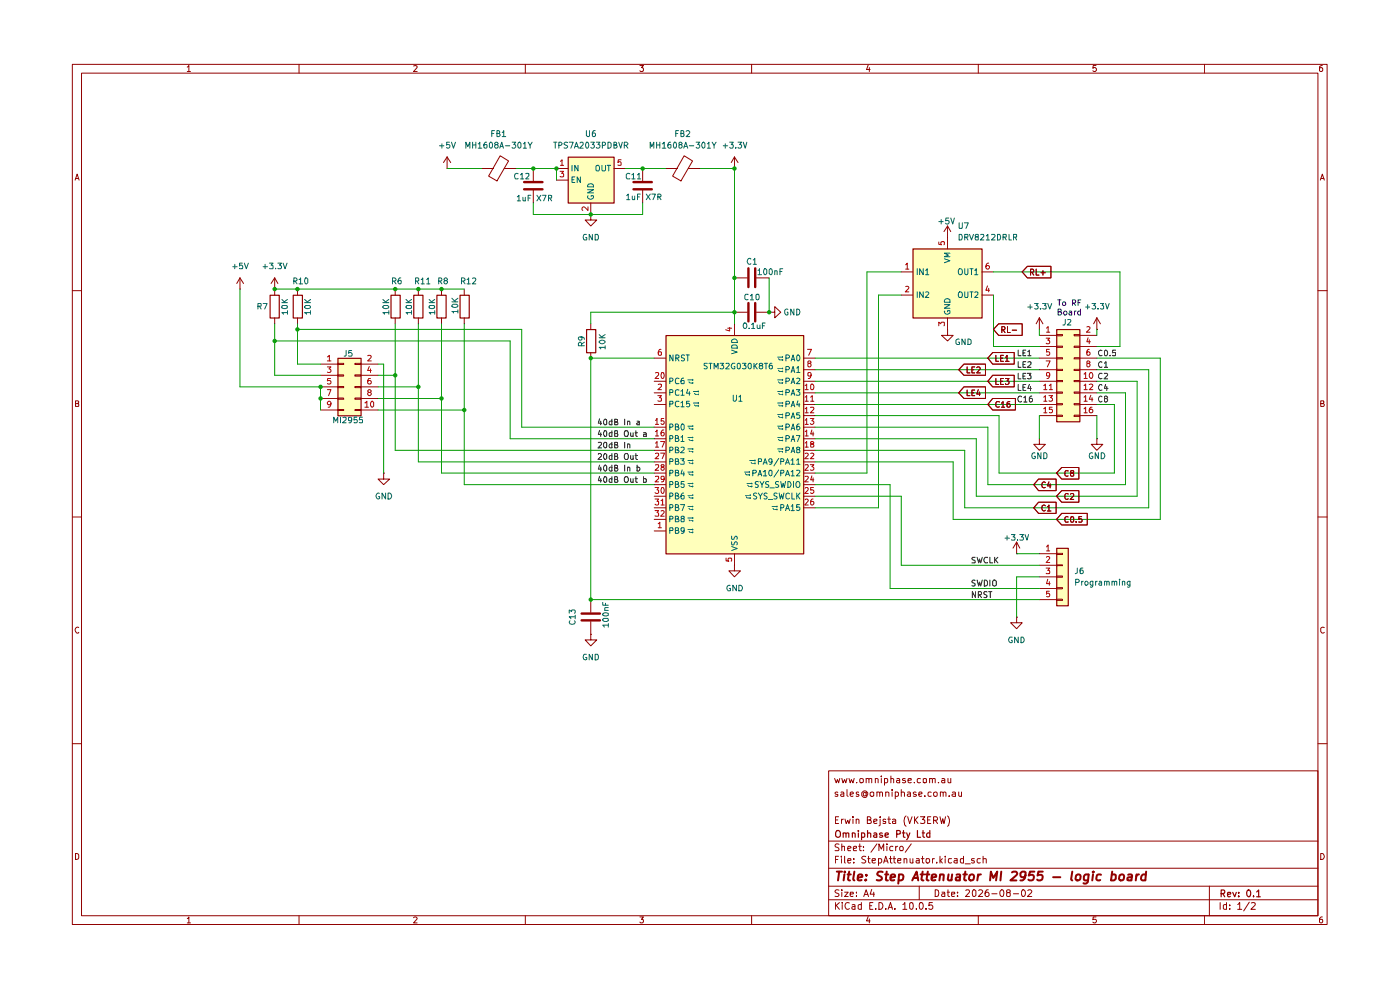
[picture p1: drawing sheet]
<svg xmlns="http://www.w3.org/2000/svg" width="297mm" height="210mm" viewBox="0 0 297 210" stroke-linecap="round" stroke-linejoin="round" font-family="sans-serif">
<g fill="none" stroke="#910000" stroke-width=".21">
<path d="M15.3 13.7h266.2v182.4h-266.2zM17.3 15.5h262.3v178.7h-262.3zM39.7 14.2l.4-.3v1.3M39.7 15.2h.7M63.4 13.7v1.8M87.7 14l.5-.1 .3 .3-.8 1h.8M111.4 13.7v1.8M135.7 13.9h.8l-.4 .4 .4 .3-.1 .5-.5 .1-.2-.2M159.4 13.7v1.8M184.2 13.8l-.4 1h.8M184.4 14.3v.9M207.5 13.7v1.8"/>
<path d="M232.5 13.9h-.6l-.1 .6 .5-.2 .3 .3v.3l-.3 .3-.5-.2M255.5 13.7v1.8M280.5 13.9l-.6 .3v.8l.3 .2 .3-.1v-.7l-.3-.1-.3 .3M15.9 38.2l.5-1.3 .4 1.3M16 37.9h.6M280.1 38.2l.4-1.3 .4 1.3M280.3 37.9h.6M15.3 61.7h2M279.6 61.7h1.9M16 85.6h.4l.3-.2-.2-.4h-.5v1.2h.6l.1-.5-.3-.1M280.2 85.6l.6-.1v-.5h-.6v1.2l.7-.1v-.3l-.3-.2M15.3 109.7h2"/>
<path d="M279.6 109.7h1.9M16.7 133.1a.58 .58 0 0 0-.8 .6 .58 .58 0 0 0 .8 .5v-.1M280.9 133.1a.46 .46 0 0 0-.7 .2v.7l.2 .2 .3 .1 .2-.2M15.3 157.8h2M279.6 157.8h1.9M175.8 163.5h103.8v30.7h-103.8zM175.8 178.4h103.8M177.1 165.1l.3 1 .3-.7 .2 .7 .3-1M177.2 173.9h.5M177.7 168.1l-.3-.1-.3 .2 .1 .2 .5 .1v.3h-.6M177.9 173.2h-.7v1.5h.7M178 179.1l-.6-.1-.2 .2v.4l.5 .2 .3 .4-.2 .2h-.7"/>
<path d="M178.4 168.1l.4-.1 .2 .2v.7M178.5 173.8v.9M178.6 179.7l.2-.2 .4 .1v.8M178.6 165.1l.2 1 .4-.7 .2 .7 .3-1M178.6 179v1.4M178.9 173.8l-.4 .2M179 168.3l-.7 .3 .2 .3 .5-.1M179.3 173.8l.2 .9 .4-.7 .2 .7 .3-.9M179.7 167.5v1.3l.2 .1M180.1 165.1l.3 1 .2-.7 .4 .7 .2-1M180.4 168.5l.6-.2-.1-.3-.5 .2v.6l.2 .1 .4-.1M181 173.2v.2"/>
<path d="M181 173.8v.9M181.6 173.9l.2-.1 .4 .1v.8M181.6 173.8v.9M181.7 166v.1M182.1 168.1l-.3-.1-.2 .3 .2 .2h.3l.1 .3-.1 .1-.5-.1M182.1 179.5h.6M182.4 179v1.3l.1 .1h.2M182.5 165.2h.6l.1 .6-.2 .2a.36 .36 0 0 1-.6-.2zM183.2 179.6v.1M183.7 168.3l-.2-.2-.3 .2v.5h.3l.2-.1M183.7 168.1v.6l.2 .1 .2-.6-.6-.5-.3 .1-.4 .4v.6l.4 .3 .3 .1 .4-.3M183.7 165.2l.5-.1 .1 .2v.8"/>
<path d="M183.7 165.1v1M184 173.9l.7-.1 .1-.2-.3-.4h-.5v1.5h.6l.2-.4-.3-.4M184.3 165.3l.3-.2 .3 .1v.9M184.7 168.1h.7v.7h-.7zM185.4 174.3l.6-.2v-.3h-.1l-.5 .1v.6l.2 .2 .4-.1M185.7 165.2l.3-.1 .3 .2v.8M185.7 165.1v1M186 168.1l.5-.1 .1 .2v.7M186 179l-1.2 1.8M186 168v.9M186.6 168.2l.2-.2 .4 .2v.7M186.7 173.8v1.2l-.2 .2"/>
<path d="M186.7 173.2v.2M187 164.6v.2M187 165.1v1M187.6 165.2l.5-.1 .2 .3-.1 .6h-.6M187.6 165.1v1.5M187.9 173.8h-.4l-.2 .1 .2 .4h.4v.3h-.6M187.9 168.1l.4-.1 .3 .2v.7M187.9 168v.9M188.2 179v.2M188.2 179.5v.9M188.3 173.8h.6M188.6 173.2v1.4l.3 .1"/>
<path d="M189 165.2l.3-.1 .3 .2v.8M189 164.6v1.5M189.3 167.5v.2M189.3 168v.9M189.3 173.8h.5l.2 .1v.8M189.4 179.6l-.4-.1-.3 .3 .1 .6h.6M189.9 168.1l.5-.1 .2 .3-.1 .5h-.6M189.9 168v1.4M190 174.1l-.7 .2v.3l.2 .1 .5-.1M190 179.5v.9M190.3 165.2l.4-.1 .2 .2v.8M190.4 179.5l-.4 .3"/>
<path d="M190.9 179.8l.2-.3h.3l.2 .3-.1 .6h-.5zM190.9 165.5h-.6l-.1 .2 .2 .4 .5-.1M191.2 168.1l.4-.1 .3 .2v.7M191.2 167.5v1.4M192 165.2l-.3-.1-.2 .3v.1l.5 .1 .1 .3-.2 .2-.4-.1M192.2 173.1a1.62 1.62 0 0 0 0 2.2M192.6 173.2l.4 1.5 .5-1.5M192.6 168.1l.4-.1 .1 .2v.7M192.6 165.5h.7v-.3l-.4-.1-.3 .2v.6l.3 .2 .4-.1M193.1 168.3l-.6 .3 .1 .3 .5-.1M193.3 179l-1.3 1.8M194 166v.1"/>
<path d="M194 173.2v1.5M194.2 173.9l.6 .8M194.3 168.1l-.3-.1-.3 .3 .3 .2h.3l.1 .3-.2 .1-.5-.1M194.8 173.2l-.8 .9M194.9 168.5l.7-.2-.2-.3h-.3l-.2 .2v.6l.2 .1 .4-.1M195.3 173.2h.9l-.5 .6 .4 .1v.7h-.8M195.3 165.2l-.5-.1-.2 .3 .1 .6h.6M195.9 165.2h.6v.8h-.6zM196.2 168.8v.1M196.8 173.9h.5M197.2 165.2l.4-.1 .2 .2v.8M197.2 165.1v1"/>
<path d="M197.5 173.2h-.7v1.5h.7M197.5 168.1l-.4-.1-.2 .3 .1 .5h.5M197.8 165.3l.2-.2 .4 .1v.9M198.1 174l.7-.1a.45 .45 0 0 0-.2-.7h-.5v1.5M198.1 168.1h.1a.36 .36 0 0 1 .6 .2v.4a.41 .41 0 0 1-.4 .2 .41 .41 0 0 1-.3-.2zM198.4 174l.5 .7M199.1 166v.1M199.4 173.2l.3 1.5 .3-1 .3 1 .3-1.5M199.5 168.1l.3-.1 .3 .2v.7M199.5 168v.9M199.8 165.2l.4-.1 .2 .2v.8M200.1 168.2l.2-.2 .4 .2v.7"/>
<path d="M200.4 165.5h-.6l-.1 .2 .2 .4 .5-.1M201 173.1a1.62 1.62 0 0 1 0 2.2M201.1 165.1v.8l.2 .2 .4-.1M201.4 168.8v.1M201.7 165.1v1M202 168.1l.5-.1 .2 .2v.7M202.7 168.3l-.7 .3 .2 .3 .5-.1M203.4 168v.8l.2 .1 .4-.1M204 168v.9M16 181a.52 .52 0 0 1 .7 .4v.6a.52 .52 0 0 1-.7 .3zM39.7 194.8l.4-.3v1.3M39.7 195.8h.7"/>
<path d="M63.4 194.2v1.9M87.7 194.7l.5-.2 .3 .3-.8 1h.8M111.4 194.2v1.9M135.7 194.5h.8l-.4 .5h.3v.7l-.5 .1-.2-.2M159.4 194.2v1.9M175.8 190.9h103.8M175.8 188h103.8M175.8 184.2h103.8M177.2 191.5v1.4M177.2 182.3h.5M177.4 192l.7 .9M177.9 181.6h-.7v1.5"/>
<path d="M178 188.8l-.6-.1-.3 .3 .3 .4 .5 .2 .1 .3-.3 .3-.6-.1M178.1 191.5l-.9 .7M178.5 181.6v.2M178.5 182.1v1M178.6 188.7v.2M178.6 189.3v.9M178.7 191.5h.1M178.7 191.9v1M179.2 189.3h.7l-.7 .9h.7M179.2 181.6v1.4l.1 .1M179.9 182.6l.6-.1-.1-.4h-.5v.2v.6l.1 .2 .4-.1M179.9 180l.6-.1-.1-.3-.4-.1-.1 .2v.7h.5"/>
<path d="M180.2 191.5a.67 .67 0 0 0-.9 .6 .67 .67 0 0 0 .8 .7l.1-.1M180.4 189.7l.6-.1v-.3h-.6v.1v.6l.2 .2 .4-.1M180.8 192h.6v.9M181 180l.7-.1v-.3l-.4-.1-.3 .2 .1 .7h.6M181.1 182.9v.2M181.1 182.1v.2M181.4 192.2l-.6 .2-.1 .2 .3 .3 .4-.1M181.7 190v.2M181.7 189.3v.1M182.7 192l-.4-.1-.2 .1v.7l.2 .2 .4-.1M182.7 191.5v1.4M183.2 180.4h.1"/>
<path d="M183.2 190.2l.5-1.5 .6 1.5M183.4 189.8h.7M183.7 181.7a.6 .6 0 0 0-.9 .2l.2 .3 .7 .4-.3 .5-.6-.1M184.1 182.1h.5M184.2 194.4l-.4 .9h.8M184.3 181.6v1.3l.3 .2M184.4 194.9v.9M184.5 192.1h.4M184.9 188.7l-.3 1h.9M185 182.6l.7-.1v-.4h-.6l-.1 .2v.6l.3 .2 .4-.1M185.2 191.5h-.7v1.4h.7M185.4 189.3v.9"/>
<path d="M185.8 192.7v.2M186.4 183l.4 .1 .2-.3-.1-.7h-.5v1.5M186.5 191.5a.73 .73 0 0 1 .8 .7 .73 .73 0 0 1-.8 .7zM186.5 180.4v-1.4l.5 1.1 .5-1.1v1.4M187.5 183.1l.4-1.5 .5 1.5M187.6 182.6h.6M187.9 192.7v.2M188.4 192.9l.5-1.4 .4 1.4M188.6 192.5h.7M188.7 182.1h.6M188.9 181.6v1.3l.4 .2M189.5 182.1h.5"/>
<path d="M189.7 181.6v1.3l.3 .2M189.8 192.7v.2M190.4 182.6l.7-.1v-.4h-.6l-.1 .2v.6l.3 .2 .4-.1M191.5 191.9l.5-.4v1.4M191.5 192.9h.9M191.8 182.2l.5-.1 .1 1M191.8 182.1v1M193.1 191.5h.5a.93 .93 0 0 1-.3 1.4l-.3-.3zM193.1 182.1v.8l.2 .2 .4-.2M193.7 182.1v1M194.4 192.7v.2M194.4 182.1h.5l.1 1"/>
<path d="M195 182.5l-.6 .1-.1 .1 .2 .4 .5-.1M195 188v2.9M195.1 191.5h.2a.73 .73 0 0 1 .6 .7 .73 .73 0 0 1-.6 .7l-.2-.2-.1-.4zM195.4 182.1h.6M195.7 181.6v1.3l.3 .2M196.4 192.7v.2M196.5 182.1h.5l.2 .3v.4l-.2 .3h-.3l-.3-.3zM197.8 191.5h-.7l-.1 .6 .6-.1 .3 .2v.4l-.3 .3-.6-.2M197.8 182.1v1M198.2 182.1h-.2l-.2 .3M198.4 188.7l.7 .2v1.1l-.4 .2h-.3zM198.7 182.9v.2"/>
<path d="M199.4 181.6v1.5M199.5 182.6l.4 .5M199.8 189.3h.5l.1 .9M199.9 182.1l-.5 .5M200.4 189.6h-.5l-.2 .2 .2 .4 .5-.1M200.5 181.6v.2M200.5 182.1v1M200.9 189.3h.5M201.1 188.7v1.3l.3 .2M201.9 189.7l.6-.1v-.3h-.5l-.1 .1v.6l.1 .2 .5-.1M201.9 182.1h-.6l-.1 .3 .1 .6h.6M202.5 182.1h.6v1"/>
<path d="M203.1 182.5l-.6 .1-.1 .1 .2 .4 .5-.1M203.1 190v.2M203.1 189.3v.1M204.4 182.1h-.6l-.1 .3 .1 .6h.6M204.4 181.6v1.5M204.7 183.2h1.1M204.9 188.9l.2-.2h.3l.3 .5-.9 1h.9M206.4 188.9l.3-.2 .3 .3v.9l-.3 .3a.82 .82 0 0 1-.3-1.3zM206.7 182.1h-.5l-.1 .2 .1 .3h.5v.4h-.6M207.5 194.2v1.9M207.6 188.9l.2-.2h.3l.4 .5-1 1h1M208 182.1h-.5l-.2 .3v.4l.2 .3 .5-.1"/>
<path d="M208.6 182.2l.5-.1 .1 1M208.6 181.6v1.5M209.7 188.7l-.5 .1-.1 .3-.1 .8 .2 .3h.4l.2-.3v-.3l-.2-.3h-.4l-.2 .3M210.4 189.6h1.1M212.2 189l.3-.3a.8 .8 0 0 1 .5 .8 .8 .8 0 0 1-.5 .7 .77 .77 0 0 1-.3-1.2zM213.8 189.3h-.2v-.4l.2-.2 .4 .1 .1 .5-.7 .2v.5l.2 .2 .5-.2v-.5l-.2-.2M215 189.6h1.1M216.9 188.8l.1-.1a.75 .75 0 0 1 .6 .8 .75 .75 0 0 1-.6 .7 1.01 1.01 0 0 1-.1-1.4zM218 188.9l.6-.2 .3 .5-.9 1h.9M232.5 194.5h-.6l-.1 .6 .6-.1 .2 .5-.3 .3-.5-.2M255.5 194.2v1.9M256.6 188v6.2"/>
<path d="M258.8 191.5v1.4M260.2 192l-.4-.1-.3 .1v.7l.3 .2 .4-.1M260.2 191.5v1.4M260.9 192.7v.2M260.9 192v.1M262.6 191.9l.4-.4v1.4M262.6 192.9h.8M265 191.4l-1.2 1.8M265.5 191.5h.5l.3 .4-.9 1h.9M280.2 181a.65 .65 0 0 1 .7 .7 .65 .65 0 0 1-.7 .6zM280.5 194.5h-.2l-.4 .3 .1 .9a.43 .43 0 0 0 .6-.1 .43 .43 0 0 0-.1-.6h-.5l-.1 .3"/>
</g>
<g fill="none" stroke="#910000" stroke-width=".25">
<path d="M177.6 176.2h.3a.88 .88 0 0 1 .1 1.3l-.4 .1-.2-.2a1.01 1.01 0 0 1 .2-1.2zM178.9 176.8l.1-.1 .5 .1v.8M178.9 176.7v.9M179.5 176.8l.2-.1 .4 .1v.8M180.8 176.8l.2-.1 .4 .1v.8M180.8 176.7v.9M182.1 176.2v.1M182.1 176.7v.9M182.8 176.8l.4-.1 .3 .2-.1 .6h-.6M182.8 176.7v1.4M184 176.8l.3-.1 .4 .1v.8M184 176.2v1.4"/>
<path d="M185.4 176.8l.4-.1 .2 .1v.8M186 177l-.7 .3 .2 .3 .5-.1M187.2 176.8l-.4-.1-.2 .2 .2 .3h.4l.1 .2-.3 .2-.4-.1M187.8 177.2l.6-.2v-.2l-.1-.1-.5 .1v.6l.2 .2 .4-.1M190.2 176.9l.8-.1v-.5l-.3-.1h-.5v1.4M191.4 176.7h.6M191.7 176.2v1.3l.3 .1M192.3 176.7l.4 .9M193 176.7l-.7 1.4M194.6 176.2v1.4h.7M195.6 176.7h.6M195.8 176.2v1.2l.4 .2"/>
<path d="M197.3 176.8l-.5-.1-.2 .2 .1 .6h.6M197.3 176.2v1.4M259.1 189.5h.6v-.6l-.6-.1v1.4M259.4 189.5l.4 .7M260.4 189.7l.7-.1-.1-.3h-.5l-.1 .2 .1 .6h.5M261.5 189.3l.4 .9 .4-.9M262.8 190.1v.1M262.8 189.3v.2M264.6 188.9l.2-.1a.76 .76 0 0 1 .5 .7 .76 .76 0 0 1-.5 .7 1.01 1.01 0 0 1-.2-1.3zM265.9 190.1v.1M266.6 189.2l.4-.4v1.4M266.6 190.2h.8"/>
</g>
<g fill="none" stroke="#910000" stroke-width=".42">
<path d="M177.5 184.9h1.1M178 184.9l-.2 1.9M179.1 185.5l-.1 1.3M179.2 184.9v.2M179.8 185.5h.7M180.1 184.9l-.2 1.6 .4 .3M181.2 184.9l-.2 1.6 .2 .3M182 186.2l.9-.2v-.4a.6 .6 0 0 0-.9 .1v1h.8M183.7 186.6l.1 .1h-.3l.2-.1-.1 .2M183.8 185.6v.1M187.3 185h-1l-.2 .4 .9 .7 .1 .3a.79 .79 0 0 1-1.1 .3M187.8 185.5h.6"/>
<path d="M188.1 184.9l-.2 1.8 .5 .1M189 186.2l.9-.2-.1-.4a.6 .6 0 0 0-.8 .1v1h.7M190.7 185.6a.64 .64 0 0 1 .9 .1v.7a.65 .65 0 0 1-1 .3M190.7 185.5l-.1 1.9M193.5 186.8l1-1.9 .3 1.9M193.8 186.2h.9M195.3 185.5h.8M195.7 184.9l-.2 1.6 .4 .3M196.4 185.5h.8M196.8 184.9l-.2 1.6 .4 .3M197.7 186.2l.9-.2-.1-.4a.6 .6 0 0 0-.8 .1v1h.7M199.5 185.7l.2-.2 .5 .1-.1 1.2"/>
<path d="M199.5 185.5l-.2 1.3M201.2 185.5l-.1 1a.49 .49 0 0 0 .8 .1M202 185.5l-.2 1.3M202.9 185.6h.8l-.1 1.2M203.7 186l-.7 .1-.2 .2v.4l.1 .1 .7-.1M204.4 185.5h.7M204.8 184.9l-.3 1.6 .5 .3M205.7 185.7l.4-.2a.46 .46 0 0 1 .5 .4v.5a.55 .55 0 0 1-.5 .4 .55 .55 0 0 1-.6-.4zM207.5 185.5l-.2 1.3M208.1 185.5a.46 .46 0 0 0-.6 .4M210 186.8l.2-1.9 .5 1.3 .9-1.3-.3 1.9M212.4 184.9l-.2 1.9"/>
<path d="M214.7 185.1l.8-.2 .2 .2 .1 .3-1.4 1.4h1.2M217.6 185.7a.56 .56 0 0 1-.6 .4 .56 .56 0 0 1-.5-.4v-.5a.72 .72 0 0 1 1-.2 1.53 1.53 0 0 1-.6 1.8h-.4M219.4 184.9h-.9l-.3 .8 .4-.1 .6 .1 .1 .3-.1 .6-.4 .2-.6-.2M221.2 184.9h-.9l-.2 .8 .3-.1 .6 .1 .2 .3-.1 .4a.72 .72 0 0 1-1 .3l-.1-.1M223.4 186.1h1.5M227.5 184.9l-.3 1.6 .3 .3M228.3 185.7l.4-.2a.46 .46 0 0 1 .6 .4l-.2 .7-.6 .2-.3-.4zM230.9 185.5l-.1 1.6a.65 .65 0 0 1-1 .2M230.9 185.6l-.5-.1-.5 .4 .1 .8h.8M231.9 185.5l-.2 1.3M232 184.9l-.2 .1h.2v-.1l-.1 .2M233.6 185.6h-.8l-.2 .8 .3 .4 .5-.1"/>
<path d="M235.9 185.6h.7l.1 .8a.72 .72 0 0 1-1 .3M235.9 184.9l-.2 1.9M237.6 185.7l.3-.2a.46 .46 0 0 1 .6 .4l-.1 .5a.55 .55 0 0 1-.5 .4 .55 .55 0 0 1-.5-.4zM239.3 185.6h.8l-.1 1.2M240.1 186l-.9 .2v.1v.4h.8M241.1 185.5l-.2 1.3M241.6 185.5l-.3 .1-.3 .3M243.1 185.6l-.2-.1a.63 .63 0 0 0-.8 .4v.7a.64 .64 0 0 0 .9 .1M243.1 184.9l-.1 1.9"/>
</g>
<g fill="#ffb">
<path d="M120.5 33.3h9.7v9.7h-9.7z"/>
<path d="M224.1 69.9h4.9v19.5h-4.9z"/>
<path d="M193.7 52.8h14.6v14.6h-14.6z"/>
<path d="M71.6 76h5v12.2h-5z"/>
<path d="M224.1 116.3h2.5v12.2h-2.5z"/>
<path d="M141.2 71.1h29.3v46.4h-29.3z"/>
</g>
<g fill="none" stroke="#910000" stroke-width=".21">
<path d="M94.8 35.7h.1M94.8 33.3l-.7 1.2M94.8 33.3l.8 1.2M94.8 33.3v2.4M102.1 35.7h2.5M104.6 35.7h.1M106.1 33l1.8 1.1-2.5 4.3-1.7-1zM107 35.7h2.5M113.1 35.7v2.7M118 35.7h2.5M118 38.2h2.5M130.2 35.7h2.5"/>
<path d="M136.3 35.7v2.7M141.2 35.7h2.4M143.6 35.7h.1M145.1 33l1.8 1.1-2.4 4.3-1.8-1zM146.1 35.7h.1M146.1 35.7h2.4M155.8 35.7h.1M155.8 33.3l-.7 1.2M155.8 33.3l.8 1.2M155.8 33.3v2.4M50.9 58.9l-.7 1.2M50.9 58.9l.8 1.2"/>
<path d="M50.9 58.9v2.4M58.3 58.9v3.7M58.3 58.9l-.8 1.2M58.3 58.9l.6 1.2M113.1 40.3v2.7M125.3 45.5v1.2h1.3l-1.3 1.2-1.2-1.2h1.2M125.3 45.5h.1M125.3 43v2.5M136.3 40.3v2.7M155.8 58.9h2.7M160.5 58.9h2.7M191.2 57.7h2.5"/>
<path d="M201 50.4h.1M201 47.9v4.9M201 47.9l-.7 1.2M201 47.9l.7 1.2M208.3 57.7h2.5M218 56.5h4.9v2.4h-4.9l-1.1-1.2zM218.6 57.8l.6-.1v-.5l-.6-.1v1.3M218.9 57.8l.4 .6M219.8 57.1v1.3h.6M220.8 57.8h1M221.3 57.4v1M50.9 61.3h.1"/>
<path d="M58.3 61.3h.1M58.3 67.4v1.3M63.1 61.3v1.3M63.1 67.4v1.3M68 77.2h3.6M68 79.6h3.6M71.6 77.1h1.3v.2h-1.3zM71.6 79.5h1.3v.3h-1.3zM75.3 77.1h1.3v.2h-1.3zM75.3 79.5h1.3v.3h-1.3zM76.6 77.2h3.6M76.6 79.6h3.6"/>
<path d="M83.8 61.3v1.3M83.8 67.4v1.3M88.8 61.3v1.3M88.8 67.4v1.3M93.7 61.3v1.3M93.7 67.4v1.3M98.5 61.3v1.3M98.5 67.4v1.3M125.3 68.7v1.2M125.3 74.8v1.2M138.8 76h2.4M155.8 66.2h2.7"/>
<path d="M155.8 68.7v2.4M160.5 66.2h2.7M163.2 66.2h1.2v-1.2l1.2 1.2-1.2 1.2v-1.2M163.2 66.2h.1M170.5 76h2.4M170.5 78.4h2.4M191.2 62.6h2.5M201 69.9v1.2h1.2l-1.2 1.2-1.3-1.2h1.3M201 69.9h.1M201 67.4v2.5M204.5 77.2h4.6v2.4h-4.6l-1.1-1.2zM205.2 77.8v1.3h.6"/>
<path d="M206.2 78.4h.4M206.8 77.8h-.6v1.3h.6M207.2 78l.2-.2h.3l.3 .3-.8 1h.8M208.3 62.6h2.5M210.6 74.8h4.6v2.4h-4.6l-1-1.2zM210.6 79.6h4.6v2.5h-4.6l-1-1.2zM211.3 75.4v1.2h.6M211.9 68.7h5v2.4h-5l-1.1-1.2zM212.3 76h.4M212.5 70l.6-.1v-.5l-.6-.1v1.2M212.8 70l.4 .5M212.9 75.4h-.6v1.2h.6"/>
<path d="M213.3 75.8l.3-.4v1.2M213.3 76.6h.8M213.7 69.3v1.2h.6M214.7 70h1M220.5 69.9h.1M220.5 71.1h3.6M220.5 73.5h3.6M220.5 76h3.6M220.5 78.4h3.6M220.5 67.4l-.7 1.3M220.5 67.4l.8 1.3M220.5 67.4v2.5"/>
<path d="M224.1 71h1.3v.2h-1.3zM224.1 73.4h1.3v.3h-1.3zM224.1 75.9h1.3v.2h-1.3zM224.1 78.3h1.3v.3h-1.3zM227.9 71h1.1v.2h-1.1zM227.9 73.4h1.1v.3h-1.1zM227.9 75.9h1.1v.2h-1.1zM227.9 78.3h1.1v.3h-1.1zM229 71.1h3.7M229 73.5h3.7M229 76h3.7M229 78.4h3.7"/>
<path d="M232.7 69.9h.1M232.7 67.4l-.7 1.3M232.7 67.4l.7 1.3M232.7 67.4v2.5M68 82.1h3.6M68 84.5h3.6M68 87h3.6M71.6 82h1.3v.2h-1.3zM71.6 84.4h1.3v.3h-1.3zM71.6 86.9h1.3v.2h-1.3zM75.3 82h1.3v.2h-1.3zM75.3 84.4h1.3v.3h-1.3z"/>
<path d="M75.3 86.9h1.3v.2h-1.3zM76.6 82.1h3.6M76.6 84.5h3.6M76.6 87h3.6M138.8 80.9h2.4M138.8 83.3h2.4M138.8 85.8h2.4M138.8 90.6h2.4M138.8 93.1h2.4M138.8 95.5h2.4M138.8 98h2.4M170.5 80.9h2.4"/>
<path d="M170.5 83.3h2.4M170.5 85.8h2.4M170.5 88.2h2.4M170.5 90.6h2.4M170.5 93.1h2.4M170.5 95.5h2.4M170.5 98h2.4M204.5 82.1h4.6v2.4h-4.6l-1.1-1.2zM205.2 82.7v1.2h.6M206.2 83.3h.4M206.8 82.7h-.6v1.2h.6M207.5 82.7l-.3 .9h.8"/>
<path d="M207.8 83.2v.7M210.6 84.5h4.8v2.5h-4.8l-1-1.2zM211.3 80.3v1.3h.6M212 85.3l-.6-.1-.1 .2v.7a.52 .52 0 0 0 .7 .2M212.3 80.9h.4M212.4 85.5l.4-.3v1.2M212.4 86.4h.7M212.9 80.3h-.6v1.3h.6M213.3 80.3h.8l-.5 .5 .5 .2v.3l-.3 .3h-.3l-.2-.2M214.2 85.2h-.3l-.3 .2 .1 .9a.36 .36 0 0 0 .6-.2l-.1-.4-.1-.1-.5 .3M220.5 93.1v1.2h1.3l-1.3 1.2-1.2-1.2h1.2M220.5 93.1h.1"/>
<path d="M220.5 80.9h3.6M220.5 83.3h3.6M220.5 85.8h3.6M220.5 88.2h3.6M224.1 80.7h1.3v.3h-1.3zM224.1 83.2h1.3v.2h-1.3zM224.1 85.6h1.3v.3h-1.3zM224.1 88.1h1.3v.2h-1.3zM225.2 99.2h3.7v2.4h-3.7l-1.1-1.2zM226.6 99.9l-.5-.1-.2 .3v.7a.45 .45 0 0 0 .7 .1M227.9 80.7h1.1v.3h-1.1zM227.9 83.2h1.1v.2h-1.1z"/>
<path d="M227.9 85.6h1.1v.3h-1.1zM227.9 88.1h1.1v.2h-1.1zM229 80.9h3.7M229 83.3h3.7M229 85.8h3.7M229 88.2h3.7M232.7 93.1v1.2h1.3l-1.3 1.2-1.2-1.2h1.2M232.7 93.1h.1M81.4 100.4v1.2h1.3l-1.3 1.2-1.2-1.2h1.2M81.4 100.4h.1M138.8 112.6h2.4M138.8 100.4h2.4"/>
<path d="M138.8 102.8h2.4M138.8 105.3h2.4M138.8 107.7h2.4M138.8 110.2h2.4M155.8 119.9v1.2h1.3l-1.3 1.3-1.2-1.3h1.2M155.8 119.9h.1M155.8 117.5v2.4M170.5 100.4h2.4M170.5 102.8h2.4M170.5 105.3h2.4M170.5 107.7h2.4M215.7 117.5h.1"/>
<path d="M215.7 115l-.8 1.3M215.7 115l.6 1.3M215.7 115v2.5M220.3 106.5h3.7v2.4h-3.7l-1-1.2zM220.3 101.6h3.7v2.5h-3.7l-1-1.3zM220.5 117.5h3.6M220.5 119.9h3.6M221.8 107.3l-.3-.2a.6 .6 0 0 0-.5 .7 .6 .6 0 0 0 .7 .5l.1-.1M221.8 102.4l-.1-.1a.61 .61 0 0 0-.7 .3 .61 .61 0 0 0 .1 .7l.3 .2 .4-.1M222.2 107.5h.2l.1-.4v1.3M222.2 108.4h.7M222.5 102.2l-.3 .9h.7"/>
<path d="M222.8 102.6v.9M224.1 117.4h1.3v.2h-1.3zM224.1 119.8h1.3v.2h-1.3zM225.2 108.9h5.5v2.5h-5.5l-1.1-1.2zM225.2 104.1h3.7v2.4h-3.7l-1.1-1.2zM226.6 109.7a.45 .45 0 0 0-.7 .1v.7l.2 .3 .5-.1M226.6 104.8l-.3-.1-.4 .3 .1 .8 .3 .1 .3-.1M227.1 104.8l.4-.1 .3 .1v.4l-.8 .7h.8M227.2 109.7l.3-.1 .3 .2v.8l-.2 .2-.4-.1zM227.4 100.4l-.3-.3 .1-.3 .6 .1v.3l-.3 .2a.35 .35 0 0 0-.4 .4 .35 .35 0 0 0 .6 .1l.1-.5h-.3M228.3 110.7v.1M229.5 109.6h-.6v.6l.4-.2 .3 .3v.3l-.2 .2-.5-.1"/>
<path d="M125.3 134.6v1.1h1.3l-1.3 1.3-1.2-1.3h1.2M125.3 134.6h.1M125.3 127.2v2.7M125.3 131.8v2.8M215.7 130.9v1.2h1.2l-1.2 1.3-1.3-1.3h1.3M215.7 130.9h.1M220.5 122.4h3.6M220.5 124.8h3.6M220.5 127.2h3.6M224.1 122.2h1.3v.2h-1.3zM224.1 124.6h1.3v.3h-1.3zM224.1 127.1h1.3v.3h-1.3z"/>
</g>
<g fill="none" stroke="#0f0f0f" stroke-width=".21">
<path d="M216 74.3v1.2h.6M216 76.7v1.2h.6M216 79.2v1.2h.6M217 74.9h.4M217 77.3h.4M217 79.8h.4M217.6 74.3h-.6v1.2h.6M217.6 76.7h-.6v1.2h.6M217.6 79.2h-.6v1.2h.6M218 79.2h.7l-.3 .4 .3 .2v.5h-.7M218 74.6l.4-.3v1.2M218 76.8h.7v.4l-.7 .7h.7"/>
<path d="M218 75.5h.7M233.8 74.4a.61 .61 0 0 0-.8 .3 .61 .61 0 0 0 .3 .8l.5-.1M233.8 79.3l-.5-.1a.61 .61 0 0 0-.3 .8 .61 .61 0 0 0 .8 .3M233.8 76.8a.61 .61 0 0 0-.8 .3 .61 .61 0 0 0 .3 .8l.5-.1M234.3 79.3l.5-.1 .2 .3-.8 .9h.8M234.3 77.1l.3-.4v1.2M234.3 77.9h.7M234.4 74.4h.1a.6 .6 0 0 1 .5 .4 .6 .6 0 0 1-.2 .7h-.3l-.2-.2zM235.5 75.4v.1M236.7 74.3h-.6l-.1 .6 .6-.1 .1 .6h-.7M126.9 93.9l.5-.1 .2 .4-.7 .8h.7M126.9 96.4l.5-.2 .2 .4-.7 .9h.7"/>
<path d="M127.2 88.8l-.3 1h.7M127.2 98.7l-.3 .8h.7M127.2 91.3l-.3 .8h.7M127.4 89.3v.8M127.4 91.8v.8M127.4 99.1v.8M128.2 89l.3-.1 .2 .3v.7l-.2 .2-.3-.1a.78 .78 0 0 1 0-1zM128.2 93.8h.3l.2 .2v.8l-.3 .2a.84 .84 0 0 1-.2-1.2zM128.2 98.7h.3l.2 .2v.8l-.2 .2a.71 .71 0 0 1-.3-1.2zM128.2 91.4h.3l.2 .2-.1 .9-.4 .1a1.05 1.05 0 0 1 0-1.2zM128.2 96.3l.3-.1 .2 .3v.7l-.2 .3a.71 .71 0 0 1-.3-1.2zM129.8 88.9v1.2h-.5v-.8h.5"/>
<path d="M129.8 94.3h-.5l-.1 .5a.36 .36 0 0 0 .6 .1M129.8 99.2a.36 .36 0 0 0-.6 .1l.1 .5h.5M129.8 91.4v1.2h-.5v-.8h.5M129.8 96.7l-.3-.1-.3 .3 .1 .5h.5M129.8 93.8v1.2M129.8 96.2v1.3M129.8 98.7v1.2M130.4 89.5l.5-.1 .1-.4-.6-.1v1.2h.6l.1-.3-.4-.3M130.4 94.3h.5l.1-.4-.6-.1v1.2h.4l.3-.4-.4-.3M130.4 99.2h.6v-.4l-.6-.1v1.2h.4l.3-.4-.4-.3M130.4 92l.6-.2-.1-.4h-.5v1.2h.6l.1-.5-.1-.1h-.3M130.4 96.8h.5l.1-.4-.6-.2v1.3h.4l.3-.5-.4-.2"/>
<path d="M132.5 96.4l.5-.2a.86 .86 0 0 1 0 1.3 .46 .46 0 0 1-.6-.5zM132.5 88.9v1.2M132.5 93.8v1.2M132.5 98.7v1.2M132.6 91.4h.5l.1 .1 .1 .6-.2 .5h-.5l-.1-.2-.1-.6zM133.1 89.4l.4-.1 .1 .8M133.1 94.3l.2-.1 .3 .1v.7M133.1 99.2l.4-.1 .1 .1v.7M133.1 89.3v.8M133.1 94.2v.8M133.1 99.1v.8M133.8 91.8l.1 .8 .4-.1"/>
<path d="M133.8 96.6v.7l.2 .2 .3-.2M134.3 91.8v.8M134.3 96.6v.9M134.7 91.8h.5M134.7 96.6h.5M134.9 91.4v1l.1 .2h.2M134.9 96.2v1.1l.3 .2M135.1 89.3h.5l.1 .2v.6h-.6v-.2l.6-.3M135.1 99.2l.4-.1 .2 .2v.4l-.2 .2-.4-.1M135.1 98.7v1.2M136.5 91.8h.5l.1 .2v.6h-.6v-.5h.6M216 81.6v1.2h.6"/>
<path d="M216.7 84.2l-.2-.2a.64 .64 0 0 0-.6 .6 .64 .64 0 0 0 .6 .7l.2-.2M217 82.1h.4M217.2 84.3l.3-.3v1.3M217.2 85.3h.7M217.6 81.6h-.6v1.2h.6M218.4 81.6l-.4 .8h.8M218.6 82v.8M218.9 84l-.4 .1-.1 .2v.8l.4 .2 .3-.3-.2-.5h-.4l-.1 .3M233.8 84.2l-.3-.2a.65 .65 0 0 0-.5 .6 .65 .65 0 0 0 .5 .7l.3-.2M233.8 81.7l-.3-.1a.6 .6 0 0 0-.5 .6 .6 .6 0 0 0 .7 .5h.1M234.5 84.5l-.2-.1 .2-.4h.2l.3 .3-.2 .2h-.3l-.2 .2v.4l.2 .2h.2l.3-.3v-.2l-.3-.3M234.5 81.6l-.2 .8h.8"/>
<path d="M234.8 82v.8M127.2 101l-.3 1h.7M127.4 101.5v.8M128.2 101.2l.3-.1 .2 .3v.7l-.2 .2h-.3l-.2-.4zM129.8 101.1v1.2h-.5l-.1-.5a.36 .36 0 0 1 .6-.2M130.4 101.7l.6-.1v-.4l-.6-.1v1.2h.6l.1-.3-.4-.3M132.5 101.3l.5-.2a.86 .86 0 0 1 .1 1.2h-.5l-.2-.3zM133.8 101.5l.1 .8 .4-.1M134.3 101.5v.8M134.7 101.5h.5M134.9 101.1v1l.1 .2h.2M136.5 101.1v1.2h.5l.1-.7h-.6"/>
<path d="M206.9 118.2h-.5l-.2 .3 .2 .3 .5 .2v.3l-.7 .1M207.3 118.2l.3 1.2 .2-.8 .2 .8 .4-1.2M209.5 118.3l-.5-.1-.3 .5 .3 .7 .5-.1M210 118.2v1.2h.6M211 118.2v1.2M211.2 118.7l.5 .7M211.7 118.2l-.7 .7M206.9 123.1l-.5-.1-.2 .3 .2 .3 .5 .2v.3l-.2 .2-.5-.1M206.9 125.5v1.3l-.6-1.3v1.3M207.3 123l.3 1.3 .2-.8 .2 .8 .4-1.3M207.5 126.2l.6-.1 .1-.4-.7-.2v1.3M207.8 126.2l.4 .6"/>
<path d="M208.8 123a.52 .52 0 0 1 .7 .4v.6a.52 .52 0 0 1-.7 .3zM209.4 125.6l-.5-.1-.2 .2v.3l.7 .4-.3 .4-.4-.1M209.7 125.5h.7M210 123v1.3M210.1 125.5v1.3M210.8 123h.3l.2 .3v.8l-.2 .2-.5-.2v-.8z"/>
</g>
<path d="M111.2 38.6h3.9M134.4 38.6h3.9M111.2 40.2h3.9M134.4 40.2h3.9M158.8 56.9v4M160.2 56.9v4M158.8 64.3v3.9M160.2 64.3v3.9M123.4 131.6h3.9M123.4 130.2h3.9" fill="none" stroke="#910000" stroke-width=".51"/>
<g fill="none" stroke="#910000" stroke-width=".25">
<path d="M120.5 33.3h9.8v9.8h-9.8zM193.7 52.8h14.6v14.7h-14.6zM57.3 62.6h1.9v4.9h-1.9zM62.2 62.6h2v4.9h-2zM71.7 76h4.9v12.2h-4.9zM83 62.6h1.9v4.9h-1.9zM87.8 62.6h1.9v4.9h-1.9zM92.7 62.6h1.9v4.9h-1.9zM97.6 62.6h1.9v4.9h-1.9zM124.4 69.9h2v4.9h-2zM141.3 71.2h29.2v46.3h-29.2zM224.2 69.9h4.9v19.6h-4.9z"/>
<path d="M224.2 116.3h2.4v12.2h-2.4z"/>
</g>
<g fill="none" stroke="#b90000" stroke-width=".21">
<path d="M118.8 36.3h.8l-.5 .5 .5 .1v.5h-.8M118.9 34.2l.3-.3v1.2M118.9 35.1h.7M131.8 33.9h-.6l-.1 .6 .2-.2h.3l.2 .2v.5h-.7M124.7 43.9v.7l-.8-.7-.4 .2v.4l.1 .1M192.1 56.2l.4-.4v1.3M192.1 57.1h.7M199.2 51.3v.5l.5 .1-.1-.1 .1-.5h.6v.6M209.7 55.8l-.4 .2a.82 .82 0 0 0 .1 1.1h.3l.2-.3v-.2l-.2-.3-.5 .1-.1 .2M69.4 75.7l.5-.3v1.2M69.4 77.8h.8l-.4 .5 .4 .2-.1 .4h-.7M69.4 76.6h.8"/>
<path d="M78 75.5l.5-.1 .3 .2-.8 1h.8M78.3 77.7l-.3 .9h.8M78.6 78.3v.7M139 79.1h.7v.4l-.7 .8h.7M140.2 74.1a.72 .72 0 0 0-.6 .5 .72 .72 0 0 0 .3 .8l.4-.1v-.6l-.4-.1-.3 .3M140.3 79.1l.4-.1a.78 .78 0 0 1-.2 1.3l-.3-.5zM154.4 69.6h.8M154.8 69.4v.8l-.9-.2M171.3 74.1h.8l-.5 1.3M171.6 77.1l-.2-.1 .2-.4h.4v.5h-.4l-.2 .1v.5l.2 .1h.2l.3-.2-.1-.4-.2-.1M172.1 79.5l-.3 .3-.4-.1v-.6h.6l.1 .6a.58 .58 0 0 1-.6 .6M192.1 60.8l.5-.1 .2 .4-.8 .8h.8"/>
<path d="M199.2 69.1v-.8l.4 .4 .1-.4h.6v.8M209.5 60.6l-.4 1h.8M209.7 61.1v.8M221.9 71.7h.8l-.4 .5h.3v.6h-.7M221.9 76.6h.9l-.6 1.2M222 69.6l.4-.3v1.2M222 70.5h.7M222.6 74.1h-.6v.6l.4-.1 .3 .3-.1 .4h-.6M222.7 79.5l-.3 .3-.4-.1v-.6h.6l.1 .6a.58 .58 0 0 1-.6 .6M230 79.4l.3-.4v1.3M230.6 69.4l.4-.1 .2 .3-.7 .9h.7M230.7 77.1l-.1-.1v-.3l.4-.1 .2 .3-.6 .3v.5l.1 .1h.3l.2-.2v-.3l-.2-.2"/>
<path d="M230.8 71.6l-.2 .9h.7M231.1 74.1l-.4 .1-.1 .2v.9a.42 .42 0 0 0 .5-.1 .42 .42 0 0 0 .1-.5l-.5-.1-.1 .3M231.1 72.1v.8M231.2 79.1h.1a.6 .6 0 0 1 .6 .4 .6 .6 0 0 1-.2 .7l-.2 .1a.75 .75 0 0 1-.3-1.2zM69.4 82.7h.8l-.5 1.2M70.1 80.3h-.6l-.1 .5h.7v.6h-.7M70.2 85.6l-.2 .3-.5-.1-.1-.4 .3-.3h.3a.72 .72 0 0 1 .2 .8 .72 .72 0 0 1-.6 .5M77.4 85.4l.4-.3v1.3M77.4 86.4h.8M78.3 83.2l-.3-.3 .3-.2h.2l.3 .3-.8 .4v.3l.3 .2h.2l.3-.2v-.3l-.3-.2M78.6 80.3h-.3l-.2 .2v.9a.42 .42 0 0 0 .5-.1 .42 .42 0 0 0 .1-.5l-.4-.1-.3 .3M78.8 85.2l.2-.1 .3 .3v.7l-.3 .3a.71 .71 0 0 1-.2-1.2z"/>
<path d="M139 89.2l.4-.4v1.2M139 91.5h.2l.2-.3v1.3M139 94l.4-.3v1.1M139 96.2h.7v.4l-.7 .7h.7M139 98.7l.6-.1 .1 .5-.7 .7h.7M139 90h.7M139 92.5h.7M139 94.8h.7M139.6 83.9h.7l-.4 .4 .4 .2v.5h-.7M139.6 81.6h.7v.4l-.7 .7h.7M140.1 93.7h.9l-.5 1.1M140.1 96.1h.9l-.5 1.2"/>
<path d="M140.5 99.1l-.3-.3 .1-.2h.5a.44 .44 0 0 1 0 .4 .44 .44 0 0 1-.5 .2 .35 .35 0 0 0 0 .5 .35 .35 0 0 0 .6-.1 .35 .35 0 0 0-.2-.5M140.8 88.8h-.5l-.1 .5h.6v.6l-.4 .1-.2-.1M140.8 91.2h-.2a.93 .93 0 0 0-.3 1.2h.5l.1-.5-.1-.2h-.5l-.1 .2M170.8 81.8l.3-.3v1.2M170.8 84.3l.3-.4v1.2M170.8 86.7l.3-.3v1.2M170.8 89.2l.3-.4v1.2M170.8 91.5l.3-.3v1.3M170.8 94l.3-.3v1.1M170.8 96.2l.4-.1 .3 .4-.8 .8h.8M170.8 98.7l.6-.1 .1 .3-.8 .9h.8M170.8 82.7h.7"/>
<path d="M170.8 85.1h.7M170.8 87.6h.7M170.8 90h.7M170.8 92.5h.7M170.8 94.8h.7M171.9 88.8h.8l-.5 .5h.4l.1 .5-.3 .2h-.3l-.2-.1M171.9 98.6h.8l-.5 .4 .5 .2-.1 .5h-.7M172 84.3l.3-.4v1.2M172 86.5l.5-.1 .2 .3-.8 .9h.8M172 96.2l.4-.1 .3 .4-.8 .8h.8M172 85.1h.7M172.1 81.6l.2-.1a.84 .84 0 0 1 .2 1.2h-.4l-.1-.2z"/>
<path d="M172.1 94.2l-.1-.1v-.4h.6v.4l-.6 .2 .1 .5h.4l.2-.1v-.3l-.3-.2M172.2 91.2l-.2 .9h.7M172.5 91.6v.9M221.4 81.8l.4-.3v1.2M221.4 84.3l.4-.4v1.2M221.4 86.7l.4-.3v1.2M221.4 82.7h.7M221.4 85.1h.7M221.4 87.6h.7M222.5 83.9h.8l-.4 .4 .4 .3-.1 .4h-.7M222.6 81.8l.3-.3v1.2M222.6 82.7h.7"/>
<path d="M223.2 86.4h-.6v.5l.4-.1 .3 .3-.1 .4h-.6M230 81.8l.3-.3v1.2M230 84.3l.3-.4v1.2M230 86.7l.3-.3v1.2M230 80.3h.7M230 82.7h.7M230 85.1h.7M230 87.6h.7M231.1 81.6l.5-.1 .2 .2-.7 1h.7M231.4 83.8l-.3 .9h.7M231.7 86.4a.55 .55 0 0 0-.6 .5l.1 .6a.42 .42 0 0 0 .5-.1 .42 .42 0 0 0 .1-.5l-.5-.1-.2 .3M231.7 84.3v.8"/>
<path d="M139 103.4h.7l-.3 .5 .3 .1v.5l-.1 .2-.6-.2M139 105.9h.7l-.3 .5h.3v.6l-.1 .1-.6-.1M139 108.3h.7l-.3 .4 .3 .2v.5h-.7M139 101.1l.6-.1 .1 .5-.7 .7h.7M139.6 111.1l.4-.3v1.1M139.6 111.9h.7M140.2 106.2l.4-.3v1.2M140.2 108.4l.5-.1 .2 .3-.8 .9h.8M140.2 107.1h.7M140.3 103.6l.2-.2a.68 .68 0 0 1 .4 .6 .68 .68 0 0 1-.4 .7l-.3-.5zM140.9 101.5l-.1 .2h-.5v-.7h.5l.1 .2-.2 .9-.4 .1M154 118.4v.6l.6 .1-.1-.2v-.3l.1-.2h.5v.7"/>
<path d="M170.8 101.1l.6-.1 .1 .4-.8 .8h.8M170.8 103.6l.4-.2 .3 .3-.8 1h.8M170.8 106l.4-.1 .3 .3-.8 .9h.8M172.2 100.9l-.2 .9h.7M172.5 105.9h-.4l-.1 .3v.8l.4 .1 .3-.2v-.4l-.2-.1h-.4l-.1 .1M172.5 101.4v.8M172.6 103.4h-.6v.6h.6l.1 .4-.3 .3-.4-.2M222 116l.4-.4v1.3M222 118.2l.4-.2 .3 .4-.8 .9h.8M222 116.9h.7M221.9 120.5h.8l-.4 .5h.3v.7l-.7-.1M222.3 122.9l-.3 .9h.8"/>
<path d="M222.6 125.4h-.6v.6l.4-.2 .3 .3-.1 .4h-.6M222.6 123.4v.7"/>
</g>
<g fill="none" stroke="#006665" stroke-width=".21">
<path d="M121.3 35.1v1.2M121.3 38.1h.5M121.9 37.5h-.6v1.2h.6M122.6 35.1v1.2l-.7-1.2v1.2M123.1 37.5v1.2l-.7-1.2v1.2M124.8 39.1h1l.1 .5h-1.2zM126.4 35.2l.5-.1a.86 .86 0 0 1 .1 1.2h-.4l-.2-.2zM127.7 35.1v1l.2 .2h.4l.2-.2v-1M128.8 35.1h.8M129.1 35.1v1.2M124.7 40.2h1.2l-1.2 .7h1.2M124.7 41.5v.2a.6 .6 0 0 0 .6 .6 .6 .6 0 0 0 .5-.8h-.4v.2"/>
<path d="M194.6 57v1.3M195.9 57v1.3l-.8-1.3v1.3M196.4 57.3l.3-.3v1.3M196.4 58.3h.6M200.3 54.9l1.2 .4-1.2 .4M201.5 53.7h-1.2l.9 .4-.9 .4h1.2M203.6 57a.46 .46 0 0 1 .6 .4v.4a.46 .46 0 0 1-.6 .5 .86 .86 0 0 1 0-1.3zM204.7 57v1l.2 .3 .4-.3v-1M205.8 57h.6M206.1 57v1.3M206.8 57.3h.1l.2-.3v1.3M206.8 58.3h.7"/>
<path d="M142.8 75.3v1.3l-.7-1.3v1.3M143.4 76l.6-.1v-.4l-.6-.2v1.3M143.6 76l.4 .6M145.2 75.4l-.5-.1-.2 .2v.3l.7 .4-.2 .4-.5-.1M145.6 75.3h.6M145.9 75.3v1.3M155.2 74.3l1.2 .4-1.2 .3M155.2 73.3l.3-.1h.6l.3 .3v.3h-1.2zM155.2 72.2a.66 .66 0 0 1 .8-.3 .66 .66 0 0 1 .4 .8h-1.2zM164.9 75.8h1.2M164.9 78.1h1.2M165.2 76l.1 .3h.8"/>
<path d="M165.2 78.5l.1 .3h.8M165.9 75.6l.2 .2M165.9 76.2l.2 .1M165.9 78l.2 .1M165.9 78.6l.2 .2M166.1 75.8h-.2M166.1 76.3l-.2 .2M166.1 78.1l-.2 .2M166.1 78.8l-.2 .1M166.7 76l.7-.1 .1-.4-.3-.2h-.5v1.3M166.7 78.4h.5l.3-.4-.3-.3h-.5v1.3M167.8 76.6l.5-1.3 .3 1.3"/>
<path d="M167.8 79l.5-1.3 .3 1.3M167.9 76.2h.6M167.9 78.7h.6M169 75.5l.3-.2a.68 .68 0 0 1 .4 .6 .68 .68 0 0 1-.4 .7l-.3-.3zM169 78.1l.4-.4v1.3M169 79h.7M194.6 61.9v1.2M195.9 61.9v1.2l-.8-1.2v1.2M196.4 62l.4-.1 .2 .4-.7 .8h.7M200.3 64.6h1.2l-1.2 .8h1.2M200.4 66a.59 .59 0 0 0 .4 .7 .59 .59 0 0 0 .7-.3l-.1-.5h-.4v.2M200.4 63.6a.72 .72 0 0 1 1.1 0v.5h-1.2z"/>
<path d="M203.6 61.9a.46 .46 0 0 1 .6 .4l-.2 .8h-.5a.86 .86 0 0 1 .1-1.2zM204.7 61.9v1.2h.6v-.2v-1M205.8 61.9h.6M206.1 61.9v1.2M206.8 62h.7v.4l-.7 .7h.7M142.1 83.2h.6v-.5h-.6v1.1M142.1 85.7h.6v-.6h-.6v1.2M142.1 90.6l.6-.1v-.5l-.6-.1v1.3M142.1 93.1l.6-.1v-.5l-.6-.1v1.3M142.1 95.5l.6-.1v-.5l-.6-.1v1.2M142.1 80.9l.6-.1v-.5l-.6-.1v1.2M142.1 97.9h.6v-.5l-.6-.1v1.2"/>
<path d="M143.3 90.5h.5l.2-.3-.3-.3h-.4v1.3h.5l.2-.4-.3-.3M143.3 93l.6-.1 .1-.3-.3-.2h-.4v1.3h.5l.2-.5-.3-.2M143.3 95.4h.4l.3-.2-.1-.3-.6-.1v1.2h.6l.1-.3-.3-.3M143.3 97.9h.4l.3-.3-.1-.2-.6-.1v1.2h.6l.1-.4-.3-.2M144 82.7a.45 .45 0 0 0-.7 .2v.7l.1 .2h.6M144 85.2l-.6-.1-.1 .3v.6a.52 .52 0 0 0 .7 .2M144 80.3l-.4-.1-.3 .3v.6l.1 .3 .6-.1M144.4 97.3h.7l-.4 .4 .4 .2v.5h-.7M144.5 83l.3-.3v1.1M144.5 85.4l.3-.3v1.2M144.5 92.7l.3-.3v1.3M144.5 94.9h.6v.5l-.7 .6h.7"/>
<path d="M144.5 83.8h.6M144.5 86.3h.6M144.5 93.7h.6M144.7 89.9l.4 .3v.8l-.2 .2a.75 .75 0 0 1-.2-1.3zM144.7 99.7l-.2 .8h.7M145.1 80.2l-.5 .1-.1 .9v.2l.6-.1v-.6h-.6v.2M145.9 80.6h1.1M145.9 90.4h1.1M145.9 92.8h1.1M145.9 95.2h1.1M145.9 97.7h1.1M145.9 82.6l-.3 .8h.8"/>
<path d="M146.2 90.7l.3 .3M146.2 93.1l.3 .3M146.2 80.9l.3 .3M146.2 95.6l.3 .2h.5M146.2 98l.3 .3h.5M146.2 85.1h-.6v.6l.5-.2 .2 .3-.1 .4h-.6M146.2 83.1v.7M146.5 81.3h.5M146.5 91h.5M146.5 93.5h.5M146.9 90.2l.1 .2M146.9 90.8l.1 .2"/>
<path d="M146.9 92.7l.1 .1M146.9 93.3l.1 .2M146.9 95.1l.1 .1M146.9 95.7l.1 .1M146.9 80.4l.1 .2M146.9 81.1l.1 .2M146.9 97.5l.1 .2M146.9 98.1l.1 .2M146.9 100l.1 .1M147 83h1.2M147 85.5h1.2M147 90.4l-.1 .1"/>
<path d="M147 91l-.1 .2M147 92.8l-.1 .1M147 93.5h-.1M147 95.2l-.1 .2M147 95.8l-.1 .2M147 80.6l-.1 .2M147 81.3h-.1M147 97.7l-.1 .2M147 98.3l-.1 .1M147.3 83.4l.3 .3M147.3 85.8l.3 .3M147.6 83.6h.6"/>
<path d="M147.6 86.1h.6M148.1 82.9l.1 .1M148.1 83.5l.1 .1M148.1 85.3l.1 .2M148.1 85.9l.1 .2M148.2 83l-.1 .2M148.2 83.6l-.1 .2M148.2 85.5l-.1 .2M148.2 86.1l-.1 .2M158.9 100l.2 .1M159 97.7h1.3M159.4 98l.3 .3"/>
<path d="M159.7 98.3h.6M160.1 97.5l.2 .2M160.1 98.1l.2 .2M160.3 97.7l-.2 .2M160.3 98.3l-.2 .1M160.9 97.9h.6l.1-.5-.7-.1v1.2M161.9 98.5l.4-1.2 .5 1.2M162.1 98.1h.6M163.3 99.8h.3l.2 .1v.8l-.4 .2a.84 .84 0 0 1-.1-1.1zM163.8 97.8l-.2 .3h-.3l-.2-.3 .1-.4h.6v.8l-.2 .3h-.3M164.9 83h1.2M164.9 85.5h1.2"/>
<path d="M164.9 80.6h1.2M164.9 87.9h1.2M164.9 90.4h1.2M164.9 92.8h1.2M164.9 95.2h1.2M165.2 80.9l.1 .3 .8 .1M165.2 88.2l.1 .3h.8M165.2 90.7l.1 .2 .8 .1M165.2 93.1l.1 .3 .8 .1M165.2 83.4l.3 .3M165.2 85.8l.3 .3M165.2 95.6l.3 .3"/>
<path d="M165.2 97.2l-1 1.6M165.2 99.7l-1 1.5M165.5 83.6h.6M165.5 86.1h.6M165.5 95.8h.6M165.6 97.9h.6v-.5l-.6-.1v1.2M165.9 80.4l.2 .2M165.9 81.1l.2 .2M165.9 82.9l.2 .1M165.9 83.5l.2 .1M165.9 85.3l.2 .2M165.9 85.9l.2 .2"/>
<path d="M165.9 87.8l.2 .1M165.9 88.4l.2 .1M165.9 90.2l.2 .2M165.9 90.8l.2 .2M165.9 92.7l.2 .1M165.9 93.3l.2 .2M165.9 95.1l.2 .1M165.9 95.7l.2 .1M166.1 80.6l-.2 .2M166.1 81.3h-.2M166.1 83l-.2 .2M166.1 83.6l-.2 .2"/>
<path d="M166.1 85.5l-.2 .2M166.1 86.1l-.2 .2M166.1 87.9l-.2 .2M166.1 88.5l-.2 .2M166.1 90.4l-.2 .1M166.1 91l-.2 .2M166.1 92.8l-.2 .1M166.1 93.5h-.2M166.1 95.2l-.2 .2M166.1 95.8l-.2 .2M166.6 98.5l.5-1.2 .4 1.2M166.7 80.9h.5l.3-.3-.1-.3-.7-.1v1.2"/>
<path d="M166.7 83.2h.6l.2-.1-.1-.4h-.7v1.1M166.7 85.7h.6l.2-.4-.2-.2h-.6v1.2M166.7 88.2l.7-.1 .1-.4-.2-.1h-.6v1.2M166.7 90.6l.7-.1 .1-.3-.3-.3h-.5v1.3M166.7 93.1h.5l.3-.5-.3-.2h-.5v1.3M166.7 95.5h.5l.3-.2-.1-.4-.7-.1v1.2M166.7 98.1h.6M167.8 81.4l.5-1.2 .3 1.2M167.8 83.8l.5-1.1 .3 1.1M167.8 86.3l.5-1.2 .3 1.2M167.8 88.8l.5-1.2 .3 1.2M167.8 91.2l.5-1.3 .3 1.3"/>
<path d="M167.8 93.7l.5-1.3 .3 1.3M167.8 96l.5-1.2 .3 1.2M167.8 97.6l.4-.3v1.2M167.8 98.5h.7M167.9 81h.6M167.9 83.5h.6M167.9 86h.6M167.9 88.4h.6M167.9 90.9h.6M167.9 93.2h.6M167.9 95.7h.6M168.9 82.7h.8l-.4 .4 .4 .2v.4l-.2 .1h-.6"/>
<path d="M168.9 92.4h.8l-.5 1.3M169 80.3l.4-.1 .3 .3-.8 .9h.8M169 97.6l.4-.3v1.2M169 99.8h.5l.2 .3-.8 .8h.8M169 98.5h.7M169.2 95.4l-.2-.1v-.4h.6v.4l-.6 .2 .1 .5h.4l.2-.1v-.3l-.3-.2M169.3 85l-.3 .9h.7M169.5 89.9l-.3 .1-.2 .3v.7l.4 .2 .3-.2-.1-.5-.2-.1-.4 .1v.2M169.5 85.5v.8M169.6 87.6h-.6v.5l.4-.1 .3 .2-.1 .5h-.6M142.1 112.5h.6v-.6h-.6v1.2M142.1 100.4l.6-.1v-.5h-.6v1.1"/>
<path d="M142.1 102.8l.6-.1v-.5l-.6-.1v1.3M142.1 105.3l.6-.1v-.5l-.6-.1v1.3M142.1 107.7l.6-.1v-.5l-.6-.1v1.3M142.1 110.1h.6v-.5l-.6-.1v1.2M143.3 112.5h.4l.3-.4-.2-.2h-.5v1.2h.5l.2-.4-.3-.2M143.3 100.3h.5l.2-.4-.2-.1h-.5v1.1h.5l.2-.4-.3-.2M143.3 102.7h.5l.2-.3-.3-.3h-.4v1.3h.5l.2-.4-.3-.3M143.3 105.2l.6-.1 .1-.3-.3-.2h-.4v1.3h.5l.2-.5-.3-.2M143.3 107.6l.6-.1v-.4l-.6-.1v1.3h.5l.2-.4-.3-.3M143.3 110.1h.4l.3-.3-.1-.2-.6-.1v1.2h.6l.1-.4-.3-.2M144.4 107h.8l-.5 1.3M144.7 110l-.2-.3v-.1h.6v.3l-.6 .2v.6l.6-.1v-.5l-.1-.1"/>
<path d="M145.1 104.6h-.3a.93 .93 0 0 0-.3 1.2l.5 .1 .1-.2v-.5l-.6-.1v.2M145.1 100.1v.8M145.1 112.5l-.1 .2-.5-.1v-.7l.6 .1v.9l-.6 .2M145.1 102.1h-.6v.6h.6v.5l-.1 .2h-.4l-.1-.2M145.9 112.3h1.1M145.9 100.1h1.1M145.9 102.6h1.1M145.9 105h1.1M145.9 107.4h1.1M145.9 109.9h1.1M146.2 100.4l.1 .2 .7 .1M146.2 102.8l.3 .3"/>
<path d="M146.2 105.3l.3 .3M146.2 107.8l.3 .3M146.2 112.7l.3 .2h.5M146.2 110.2l.3 .3h.5M146.5 103.2h.5M146.5 105.6h.5M146.5 108.1h.5M146.9 112.2l.1 .1M146.9 112.8l.1 .1M146.9 100.6l.1 .1M146.9 102.4l.1 .2M146.9 103l.1 .2"/>
<path d="M146.9 104.9l.1 .1M146.9 105.5l.1 .1M146.9 107.3l.1 .1M146.9 107.9l.1 .2M146.9 109.7l.1 .2M146.9 110.4l.1 .1M147 112.3l-.1 .2M147 112.9l-.1 .2M147 100.1l-.1 .2M147 100.7l-.1 .2M147 102.6l-.1 .1M147 103.2l-.1 .2"/>
<path d="M147 105l-.1 .1M147 105.6l-.1 .2M147 107.4l-.1 .2M147 108.1l-.1 .1M147 109.9l-.1 .1M147 110.5l-.1 .1M155.2 115.9l1.2 .5-1.2 .4M155.2 114.9l.1 .7h.3l.5-.7 .3 .3-.1 .4M155.2 113.7l.1 .7h.3l.5-.7 .3 .3-.1 .4M157.9 100.1h1.2M158.1 105h1.1M158.1 100.4l.2 .3h.8"/>
<path d="M158.3 105.3l.2 .3h.7M158.4 102.6h1.2M158.6 102.8l.2 .3 .8 .1M158.9 100.6l.2 .1M159.1 105.5l.1 .1M159.1 100.1l-.2 .2M159.1 100.7l-.2 .2M159.1 104.9l.1 .1M159.2 105l-.1 .1M159.2 105.6l-.1 .2M159.4 102.4l.2 .2M159.4 103l.2 .2"/>
<path d="M159.6 102.6l-.2 .1M159.6 103.2l-.2 .2M159.7 100.4l.7-.1 .1-.4-.2-.1h-.6v1.1M160.5 104.7l-.4-.1-.2 .2v.3l.6 .4-.2 .4-.4-.1M160.8 100.9l.4-1.1 .4 1.1M160.9 102.2h-.6v.5l.5 .2 .1 .2-.3 .3-.4-.1M160.9 104.6l.4 .7 .4-.7M160.9 100.6h.6M161.2 102.1l.4 .7 .5-.7M161.3 105.3v.6M161.6 102.8v.6M161.9 100.1l.4-.3v1.1"/>
<path d="M161.9 100.9h.8M162.8 104.7h-.6v.4l.5 .2 .1 .3-.3 .3-.4-.1M163 105.9h.9M163.1 102.2l-.4-.1-.3 .3 .1 .3 .6 .2v.3l-.3 .2-.4-.1M163.3 103.5h1M163.7 107.4h1.2M164 107.8l.1 .3h.8M164.7 107.3l.2 .1M164.7 107.9l.2 .2M164.9 104.7l-.5-.1-.2 .2v.3l.7 .4-.3 .4-.4-.1M164.9 107.4l-.2 .2M164.9 108.1l-.2 .1"/>
<path d="M165.2 102.2l-.5-.1-.2 .2v.3l.7 .5-.2 .3-.5-.1M165.3 104.6l.2 1.3 .3-1 .3 1 .2-1.3M165.6 100.4l.6-.1v-.5h-.6v1.1M165.6 102.1l.3 1.3 .2-.8 .3 .8 .2-1.3M165.6 107.7l.6-.1v-.5l-.6-.1v1.3M166.6 100.9l.5-1.1 .4 1.1M166.6 108.3l.5-1.3 .4 1.3M166.7 100.6h.6M166.7 107.9h.6M167.2 102.1a.64 .64 0 0 1 .6 .7 .64 .64 0 0 1-.6 .6zM167.5 104.8l-.3-.2-.5 .3 .1 .8 .4 .2 .3-.2M167.8 100.1l.4-.3v1.1"/>
<path d="M167.8 107.4l.4-.4v1.3M167.8 100.9h.7M167.8 108.3h.7M168 104.6v1.3h.6M168.3 102.1v1.3M169 102.2l.4-.1a.73 .73 0 0 1 0 1.3l-.4-.1a.87 .87 0 0 1 0-1.1zM169 104.6v1.3M169.2 105.1l.5 .8M169.6 107h-.6v.6l.5-.1 .2 .2v.4l-.3 .2-.4-.2M169.7 104.6l-.7 .7"/>
</g>
<g fill="none" stroke="#090" stroke-width=".21">
<path d="M94.8 35.7h7.3M109.5 35.7h8.5v2.5M132.7 35.7h8.5M148.5 35.7h7.3v33M113.1 43v2.5h23.2v-2.5M163.2 58.9v7.3M191.2 57.7h-7.3v42.7h-11M210.8 57.7h26.8v15.8h-4.9M50.9 61.3v20.8h17.1v4.9M58.3 61.3h40.2M58.3 72.3h49.9v20.8h30.6M58.3 68.7v10.9h9.7"/>
<path d="M63.1 69.9h47.6v20.7h28.1M63.1 68.7v8.5h4.9M80.2 77.2h1.2v23.2M80.2 79.6h3.6M83.8 68.7v26.8h55M88.8 68.7v29.3h50M93.7 68.7v31.7h45.1M98.5 68.7v34.1h40.3M138.8 76h-13.5v51.2h95.2M155.8 66.2h-30.5v2.5M172.9 76h47.6M172.9 78.4h47.6"/>
<path d="M191.2 62.6h-4.8v45.1h-13.5M210.8 62.6v10.9h9.7M220.5 69.9v1.2M232.7 76h13.4v34.2h-43.9v-12.2h-29.3M232.7 78.4h11v29.3h-39v-12.2h-31.8M232.7 69.9v1.2M80.2 82.1h8.6M80.2 84.5h13.5M80.2 87h18.3M172.9 80.9h47.6M172.9 85.8h47.6M172.9 83.3h47.6"/>
<path d="M220.5 88.2v4.9M232.7 85.8h3.7v14.6h-24.5v-12.2h-39M232.7 83.3h6.1v19.5h-29.2v-12.2h-36.7M232.7 80.9h8.5v24.4h-34.1v-12.2h-34.2M232.7 88.2v4.9M172.9 102.8h15.9v22h31.7M172.9 105.3h18.3v14.6h29.3M215.7 117.5h4.8M220.5 122.4h-4.8v8.5"/>
</g>
<g fill="none" stroke="#0000ca" stroke-width=".21">
<path d="M224.4 63.6h.7M224.5 66.1h.6v-.5h-.6v1.2h.5l.2-.4-.3-.3M224.7 63.6v1.2M225.5 64.1h.5l.1 .5-.2 .2h-.4zM225.7 66.1l.4-.1 .2 .2v.4l-.2 .2-.4-.2zM226.8 66.1l.4-.1 .2 .1v.7M227.4 66.2l-.6 .3 .1 .3 .5-.1M227.5 64.3l.6-.1v-.5l-.6-.1v1.2M227.8 64.3l.4 .5M227.9 66v.8M228.3 66l-.4 .2M228.7 64.2h.4"/>
<path d="M229.2 66.1l-.3-.1-.3 .2 .1 .5h.5M229.2 65.6v1.2M229.3 63.6h-.6v1.2"/>
</g>
<g fill="#090">
<circle cx="163.2" cy="66.2" r=".47"/>
<circle cx="155.8" cy="35.8" r=".47"/>
<circle cx="155.8" cy="58.9" r=".47"/>
<circle cx="125.3" cy="76" r=".47"/>
<circle cx="125.3" cy="45.5" r=".47"/>
<circle cx="155.8" cy="66.2" r=".47"/>
<circle cx="136.3" cy="35.8" r=".47"/>
<circle cx="118" cy="35.8" r=".47"/>
<circle cx="83.8" cy="79.6" r=".47"/>
<circle cx="88.8" cy="82.1" r=".47"/>
<circle cx="83.8" cy="61.3" r=".47"/>
<circle cx="93.7" cy="61.3" r=".47"/>
<circle cx="88.8" cy="61.3" r=".47"/>
<circle cx="93.7" cy="84.5" r=".47"/>
<circle cx="98.5" cy="87" r=".47"/>
<circle cx="68" cy="84.5" r=".47"/>
<circle cx="68" cy="82.1" r=".47"/>
<circle cx="63.1" cy="69.9" r=".47"/>
<circle cx="63.1" cy="61.3" r=".47"/>
<circle cx="58.3" cy="61.3" r=".47"/>
<circle cx="113.1" cy="35.8" r=".47"/>
<circle cx="58.3" cy="72.3" r=".47"/>
<circle cx="125.3" cy="127.2" r=".47"/>
</g>
<g fill="none" stroke="#006665" stroke-width=".21">
<path d="M93.2 30.9h1M93.7 30.5v.9M95.4 30.2h-.6v.6l.5-.1 .1 .1v.4l-.2 .2-.4-.1M95.8 30.2l.4 1.2 .4-1.2M98.8 31.4v-1.2l.5 .9 .4-.9v1.2M100.3 30.8h.6M100.3 30.2v1.2M100.9 30.2v1.2M101.5 30.5h.1l.2-.3v1.2M101.5 31.4h.7M103.2 30.2h-.2a.93 .93 0 0 0-.3 1.1l.4 .1 .2-.1v-.5l-.6-.1-.1 .1M104.1 30.2a.68 .68 0 0 1 .4 .6 .68 .68 0 0 1-.4 .6l-.3-.2v-.8z"/>
<path d="M104.3 28.3h.5M104.9 27.7h-.6v1.3M105.2 30.7l-.3-.2 .3-.3h.2l.3 .2-.2 .3h-.3l-.3 .2v.3l.3 .2h.2l.3-.2v-.3l-.3-.2M105.4 28.3h.5v-.5l-.5-.1v1.3h.5l.2-.4-.3-.3M106 31.4l.4-1.2 .4 1.2M106.1 31.1h.6M106.5 28.1l.4-.4v1.3M106.5 29h.8M107.2 30.9h.9M108.6 30.2h.8l-.4 .5 .4 .1v.4l-.2 .2h-.4l-.2-.1M109.9 30.3l.4-.1 .2 .2v.8l-.2 .2a.72 .72 0 0 1-.4-1.1zM109.9 36.9l-.2-.1a.67 .67 0 0 0-.5 .5 .67 .67 0 0 0 .2 .7l.5-.1"/>
<path d="M110.4 37.1l.4-.3v1.2M110.4 38h.7M111 30.5l.4-.3v1.2M111 31.4h.7M111.5 36.9h.7v.4l-.7 .7h.7M112 30.2l.5 .6 .4-.6M112.5 30.8v.6M117.5 30.2h.6M117.8 30.2v1.2M118.6 30.8h.4l.2-.2-.2-.4h-.4v1.2M120.4 30.2h-.5l-.2 .2v.3l.5 .1 .2 .3-.2 .3-.5-.1M120.8 30.2h.8l-.5 1.2"/>
<path d="M121.9 31.4l.4-1.2 .4 1.2M122 31.1h.6M123 30.3l.2-.1h.3l.2 .1v.4l-.7 .7h.7M124.4 27.7v1l.3 .3 .4-.2v-1.1M124.5 30.2a.68 .68 0 0 1 .4 .6 .68 .68 0 0 1-.4 .6l-.3-.5 .1-.6zM125.3 30.2h.8l-.4 .5 .4 .1v.4l-.3 .2h-.3l-.2-.1M126.3 27.7l-.5 .1-.1 .2v.8l.1 .2 .5-.1v-.6l-.5-.1-.1 .3M126.5 30.2h.8l-.4 .5 .4 .1v.4l-.3 .2h-.3l-.2-.1M127.8 30.8h.6v-.6h-.6v1.2M129 30.2h.3l.3 .3v.6l-.3 .3h-.3zM130.2 30.8l.5-.1v-.5h-.5v1.2h.5l.2-.4-.3-.2M131.3 30.2l.4 1.2 .3-1.2"/>
<path d="M132.4 30.8h.5l.3-.4-.3-.2h-.5v1.2M132.8 30.8l.4 .6M133.6 36.9h-.1a.45 .45 0 0 0-.6 .1v.7l.1 .3 .6-.1M134 37.1l.4-.3v1.2M134 38h.7M135.2 37.1l.4-.3v1.2M135.2 38h.7M137.9 31.4v-1.2l.4 .9 .4-.9v1.2M139.3 30.2v1.2M139.3 30.8h.7M140 30.2v1.2M140.5 30.5l.4-.3v1.2"/>
<path d="M140.5 31.4h.7M142.3 30.2l-.5 .1-.1 .9 .2 .2 .4-.1v-.6h-.5l-.1 .1M143.1 30.2a.68 .68 0 0 1 .4 .6 .68 .68 0 0 1-.4 .6l-.2-.5v-.6zM143.4 28.3h.4M144 27.7h-.6v1.3M144.2 30.7l-.2-.1v-.3l.5-.1 .2 .3-.7 .3v.5l.2 .1h.3l.2-.2v-.3l-.2-.2M144.5 28.3l.6-.1v-.3l-.2-.2h-.4v1.3l.6-.1v-.3l-.2-.3M145.1 31.4l.4-1.2 .4 1.2M145.1 31.1h.6M145.6 27.9l.5-.2 .2 .3-.1 .3-.6 .7h.7M146.2 30.9h1M147.7 30.2h.7l-.4 .5 .4 .1v.4l-.2 .2h-.4l-.1-.1"/>
<path d="M149 30.2h.3l.2 .2v.8l-.2 .2a.71 .71 0 0 1-.3-1.2zM150.1 30.5l.3-.3v1.2M150.1 31.4h.6M151.1 30.2l.4 .6 .4-.6M151.5 30.8v.6M153.4 30.9h1M153.9 30.5v.9M154.8 30.2h.8l-.5 .5h.4v.6l-.5 .1-.2-.1M156.1 31.3v.1M156.6 30.2h.7l-.4 .5 .4 .1v.4l-.2 .2h-.4l-.1-.1M157.7 30.2l.4 1.2 .3-1.2M49.4 56.6h.9"/>
<path d="M49.8 56.1v.9M51.4 55.8h-.6v.6l.4-.2 .3 .3-.1 .5-.6-.1M51.8 55.8l.5 1.2 .4-1.2M55.8 56.6h.9M56.2 56.1v.9M57.2 55.8h.7l-.4 .4 .4 .2v.5h-.7M58.4 56.9v.1M58.9 55.8h.8l-.4 .4 .4 .3v.3l-.2 .2-.6-.1M60 55.8l.5 1.2 .4-1.2M62.3 59.6l.6-.1 .1-.3-.2-.3h-.5v1.3M62.6 59.6l.4 .6M63.4 59.3h.2l.2-.4v1.3"/>
<path d="M64.9 58.9l.4 .3v.8l-.3 .2a.75 .75 0 0 1-.1-1.3zM83.2 59.6l.7-.1 .1-.3-.2-.3h-.6v1.3M83.6 59.6l.4 .6M85 58.9a.72 .72 0 0 0-.6 .6 .72 .72 0 0 0 .3 .7l.4-.2v-.5h-.4l-.3 .2M88.2 59.6l.6-.1v-.4l-.1-.2h-.5v1.3M88.4 59.6l.4 .6M89.3 59.3l.4-.4v1.3M90.5 59.3l.4-.4v1.3M93.1 59.6l.6-.1v-.5l-.6-.1v1.3M93.3 59.6l.4 .6M94.4 59.5l-.2-.3 .2-.3h.3l.2 .4-.7 .4v.3l.2 .2h.3l.2-.2v-.3l-.2-.2M97.9 59.6l.7-.1 .1-.3-.3-.3h-.5v1.3"/>
<path d="M98.2 59.6l.5 .6M99.1 59.3l.3-.4v1.3M100.3 59.1l.4-.2 .2 .4-.7 .9h.7M109.7 41.8l.4-.4v1.2M109.7 42.6h.7M110.9 41.8l.1 .8 .4-.1M111.4 41.8v.8M112 42h.5M112.6 41.4h-.6v1.2M113.9 41.4l.8 1.2M114.7 41.4l-.8 1.2M115.1 41.4h.7l-.5 1.2"/>
<path d="M116.4 42h.5l.1-.5-.6-.1v1.2M116.6 42l.4 .6M124.4 49.7a.66 .66 0 0 0-.7 .5 .66 .66 0 0 0 .3 .7l.5-.1v-.4h-.3M125.7 49.7v1.2l-.7-1.2v1.2M126.3 49.7h.5l.1 .3v.7l-.1 .2h-.5zM132.9 41.5l.4-.3v1.2M132.9 42.4h.7M134.1 41.6l.1 .8 .4-.1M134.6 41.6v.8M135.2 41.8h.5M135.8 41.2h-.6v1.2M137.1 41.2l.8 1.2"/>
<path d="M137.9 41.2l-.8 1.2M138.3 41.2h.7l-.5 1.2M139.6 41.8h.5v-.5l-.5-.1v1.2M139.8 41.8l.4 .6M159.3 55l-.2-.2a.6 .6 0 0 0-.6 .7 .6 .6 0 0 0 .8 .5v-.1M159.8 55.1l.3-.3v1.3M159.8 56.1h.7M160.8 57.3h.2l.1-.3v1.3M160.8 58.3h.8M162.1 57.2l.3-.2 .3 .3v.7l-.3 .3-.3-.2zM163.2 57.3l.2-.3a.68 .68 0 0 1 .5 .6 .68 .68 0 0 1-.5 .7l-.2-.3zM164.4 57.5h.5v.8"/>
<path d="M164.4 57.4v.9M165.5 57.6h.4M166.1 57h-.6v1.3M199.2 47h.9M199.7 46.6v.9M201.3 46.2h-.6l-.1 .6h.7l.1 .5-.3 .2h-.3l-.2-.2M201.7 46.2l.4 1.3 .4-1.3M203.5 49.7a.66 .66 0 0 1 .6 .5 .66 .66 0 0 1-.2 .7h-.4zM203.5 47.3l.1 1.1h.5l.1-1.1M204.6 47.3h.8l-.5 1.1M204.7 50.3h.6v-.5l-.6-.1v1.2M205 50.3l.3 .6"/>
<path d="M205.7 49.7l.4 1.2 .4-1.2M207.1 50.2l-.2-.2 .1-.3h.5v.4a.48 .48 0 0 0-.5 .2 .48 .48 0 0 0 0 .6l.5-.1v-.5l-.1-.1M208 49.8l.6-.1 .1 .4-.7 .8h.7M209.2 50.1l.4-.4v1.2M209.2 50.9h.7M210.3 49.8l.6-.1 .2 .3-.8 .9h.8M211.6 49.7a.66 .66 0 0 1 .7 .5 .66 .66 0 0 1-.3 .7h-.4zM212.8 50.3h.6l.1-.5-.7-.1v1.2M213.1 50.3l.4 .6M214.1 49.7v1.2h.5M215 50.3h.6l.1-.5-.7-.1v1.2M215.3 50.3l.4 .6"/>
<path d="M54.7 65h.6l.1-.5-.7-.1v1.2M55.1 65l.3 .6M55.8 64.4h.9l-.5 1.2M59.8 65l.2-.2h.7a.35 .35 0 0 1 .3 .4 .35 .35 0 0 1-.4 .3l-.7-.1zM59.8 64.2h1.2M59.8 63.5l.7 .7M61 66.3h-1.2l.3 .4M61 65.9v.8M61 63.5l-.7 .5M63.4 60.2h.8M64.6 64.2h1.3M64.6 63.5l.8 .7"/>
<path d="M64.9 64.8h.7l.3 .2a.68 .68 0 0 1-.6 .5 .68 .68 0 0 1-.7-.5zM65.9 66.3h-1.3l.4 .4M65.9 65.9v.8M65.9 63.5l-.7 .5M73.4 74.4v1l-.4 .1M74.6 74.4h-.6l-.1 .6 .5-.2 .3 .2v.4l-.2 .1h-.6M81.2 65l.3-.2h.7l.3 .2a.68 .68 0 0 1-.6 .5 .68 .68 0 0 1-.7-.5zM81.2 64.2h1.3M81.2 63.5l.8 .7M82.5 66.3h-1.3l.4 .2v.2M82.5 65.9v.8M82.5 63.5l-.7 .5"/>
<path d="M86.1 64.2h1.2M86.1 63.5l.7 .7M86.2 64.9l.9-.1 .2 .2v.3a.77 .77 0 0 1-1.2-.2zM87.3 66.3h-1.2l.4 .4M87.3 65.9v.8M87.3 63.5l-.7 .5M89.3 60.2h.7M90.5 60.2h.7M91 65l.2-.2h.8a.35 .35 0 0 1 .2 .4 .35 .35 0 0 1-.4 .3l-.7-.1zM91 64.2h1.2M91 63.5l.7 .7M92.2 66.3h-1.2l.4 .4"/>
<path d="M92.2 65.9v.8M92.2 63.5l-.7 .5M95.9 64.8l.2-.3h.8l.2 .3a.68 .68 0 0 1-.6 .4 .68 .68 0 0 1-.6-.4zM95.9 64h1.2M95.9 63.3l.7 .7M97.1 66.1h-1.2l.3 .1v.2M97.1 65.7v.7M97.1 63.3l-.7 .6M99.1 60.2h.7M123.2 71.5l.3 .1v.4l-.5 .2-.3-.3 .2-.4h.7l.3 .1 .1 .4M123.4 73.3v-.5l-.4-.2-.3 .2v.5h1.3M124 72.6l-.6 .4"/>
<path d="M127.1 71.6h1.3M127.1 71l.7 .6M127.2 72.3a.75 .75 0 0 1 1.2 .3 .71 .71 0 0 1-.7 .3 .71 .71 0 0 1-.6-.4zM128.4 73.7h-1.3l.3 .3M128.4 73.3v.7M128.4 71l-.8 .5M150.1 77.1l-.7 .1v.3l.7 .4-.3 .4-.4-.1M150.4 77.1h.7M150.7 77.1v1.2M151.5 78.3v-1.2l.4 .8 .4-.8v1.2M152.8 77.1h.7l-.4 .4 .4 .2-.1 .5h-.6M154 77.2l.6-.1 .1 .3-.8 .9h.8"/>
<path d="M155.9 77.1h-.5a.61 .61 0 0 0-.2 .7 .61 .61 0 0 0 .7 .4v-.5h-.2M156.4 77.2l.2-.1h.3a.86 .86 0 0 1-.1 1.2l-.4-.3zM157.5 77.1h.8l-.5 .4 .4 .1v.6h-.7M157.8 68.5l.5 .1a.66 .66 0 0 1-.3 1.1 .84 .84 0 0 1-.2-1.2zM158.7 62.5l-.5-.1-.2 .3v.7a.45 .45 0 0 0 .7 .1M158.9 77.1h.3l.2 .1v.8l-.4 .3a.84 .84 0 0 1-.1-1.2zM158.9 69.6v.1M159.2 62.8l.3-.4v1.2M159.2 63.6h.7M159.4 68.9l.4-.4v1.2M159.4 69.7h.7M160 77.1v1.2"/>
<path d="M160.1 77.6l.5 .7M160.4 62.6l.1-.2h.4a.77 .77 0 0 1-.2 1.2l-.3-.2zM160.6 68.9v.6l.2 .2 .4-.1M160.6 77.1l-.6 .6M161.2 68.9v.8M161.3 77.6l-.2-.4 .1-.1h.4l.2 .2-.2 .3h-.4l-.1 .2 .2 .5 .4-.1 .1-.2-.2-.4M161.7 69.1h.5M162.2 77.1h.6M162.3 68.5h-.6v1.2M162.5 77.1v1.2M163.8 77.1l-.5 .1-.1 .8 .2 .3 .5-.1v-.6l-.5-.1-.2 .2M167.2 65.6h-.4l-.2 .1v.9a.36 .36 0 0 0 .6 .1v-.5h-.2"/>
<path d="M168.4 65.6v1.2l-.7-1.2v1.2M169 65.6a.64 .64 0 0 1 .7 .6 .64 .64 0 0 1-.7 .6zM203.5 72l-.3-.1-.4 .3v.6l.3 .3 .5-.1v-.4h-.3M204.7 71.9v1.2l-.6-1.2v1.2M205.3 71.9l.6 .2 .1 .1v.6l-.2 .3h-.5zM218 65.1h1M218.5 64.6v1M219.5 64.4h.7l-.4 .4 .4 .2v.5h-.7M220.7 65.5v.1M221.2 64.4h.7l-.3 .4 .3 .2v.5h-.7M222.3 64.4l.4 1.2 .4-1.2M226 67.8v.8l-.2 .3h-.3"/>
<path d="M226.5 67.8h.4l.3 .3-.8 .8h.8M230.3 65.1h.9M230.7 64.6v1M231.7 64.4h.7l-.4 .4 .4 .2-.1 .5h-.6M232.9 65.5v.1M233.4 64.4h.7l-.3 .4 .3 .2v.5h-.7M234.5 64.4l.4 1.2 .4-1.2M70.8 89.7v-1.2l.4 .8 .4-.8v1.2M72.2 88.5v1.2M72.7 88.6h.7v.4l-.7 .7h.7M74.6 89a.42 .42 0 0 1-.7 .2l.1-.6a.36 .36 0 0 1 .6 .2l-.2 .8-.4 .1M75.7 88.5h-.6v.6l.5-.1 .2 .2v.3l-.2 .2-.5-.1"/>
<path d="M76.9 88.5h-.6l-.1 .6 .6-.1 .1 .6h-.7M155.6 83.8v1.1l.1 .2h.3l.2-.2v-1.1M156.7 84.2l.4-.4v1.3M156.7 85.1h.7M219.6 96.1l-.1-.1a.64 .64 0 0 0-.6 .6 .64 .64 0 0 0 .5 .7l.2-.2v-.3h-.2M220.8 96v1.3l-.6-1.3v1.3M221.4 96h.4l.3 .4v.6l-.3 .3h-.4zM231.8 96.1l-.1-.1a.64 .64 0 0 0-.6 .6 .64 .64 0 0 0 .5 .7l.2-.2v-.3h-.2M233 96v1.3l-.7-1.3v1.3M233.6 96a.65 .65 0 0 1 .8 .7 .65 .65 0 0 1-.8 .6zM80.5 104.7l-.1-.1a.64 .64 0 0 0-.6 .6 .64 .64 0 0 0 .5 .7l.2-.2v-.4h-.2M81.8 104.6v1.3l-.8-1.3v1.3"/>
<path d="M82.3 104.6a.65 .65 0 0 1 .8 .6 .65 .65 0 0 1-.8 .7zM213.2 114.2h.9M213.6 113.6v1M214.6 113.4h.7l-.4 .5h.3l.1 .2-.1 .5-.6-.1M215.8 114.5v.1M216.3 113.4h.8l-.4 .5 .4 .2v.3l-.2 .2-.6-.1M217.4 113.4l.5 1.2 .3-1.2M120.8 130.1v-.7l.5 .3v-.3h.6l.1 .2v.3l-.1 .2M120.9 131.7l-.1 .2a.65 .65 0 0 0 .6 .6 .65 .65 0 0 0 .6-.6l-.1-.2M122 130.8h-1.2l.3 .5M122 130.5v.8M124.4 138.8h-.4a.61 .61 0 0 0-.3 .8 .61 .61 0 0 0 .8 .3v-.4h-.3"/>
<path d="M125.7 138.8v1.2l-.7-1.2v1.2M126.3 138.8h.5l.1 .2v.7l-.3 .3h-.3zM127.9 127.8v.6h1.2M128 131.3l.9-.1 .2 .1-.1 .4a.66 .66 0 0 1-1.1-.3zM128 130.1h1l.1 .4a.86 .86 0 0 1-1.2-.1zM128.3 129.5h.8M128.5 128v.4M129.1 132.6h-1.2l.3 .4M129.1 128.9l-.8 .1 .1 .5M129.1 132.3v.7M154.9 124.2a.59 .59 0 0 0-.7 .4 .59 .59 0 0 0 .3 .7l.5-.1v-.4h-.3M156.2 124.1v1.2l-.7-1.2v1.2"/>
<path d="M156.7 124.1a.66 .66 0 0 1 .8 .4 .66 .66 0 0 1-.3 .8h-.5zM214.7 135.1h-.5a.61 .61 0 0 0-.2 .8 .61 .61 0 0 0 .7 .3v-.4h-.1M216 135.1v1.2l-.8-1.2v1.2M216.6 135.1h.4a.66 .66 0 0 1 .3 .8 .66 .66 0 0 1-.7 .4zM228.2 123.5h.7l.1-.4-.3-.2h-.5v1.2M228.5 120.5v1l-.4 .2M229.5 123.3v.8M229.7 120.5h-.4l-.2 .3v.8h.6v-.6l-.4-.1-.2 .3M229.8 123.3l-.3 .2M230.2 123.4l.4-.1 .2 .2v.4l-.2 .2-.5-.2zM231.8 123.3v1l-.2 .3-.3-.1M231.8 123.4l-.3-.1-.3 .2 .1 .6h.5"/>
<path d="M232.4 123.3v.8M232.8 123.3l-.4 .2M233.2 123.4l.3-.1 .2 .2v.6M233.7 123.6h-.4l-.2 .2 .2 .3h.4M234.3 123.5l.2-.2 .3 .2v.6M234.3 123.3v.8M234.8 123.5l.2-.2 .3 .2v.6M235.9 123.5l.2-.2 .3 .2v.6M235.9 123.3v.8M236.4 123.5l.2-.2 .3 .1v.7M237.5 122.9v.1M237.5 123.3v.8"/>
<path d="M238.1 123.5l.2-.2 .3 .1v.7M238.1 123.3v.8M239.7 123.3v1.1l-.2 .2-.3-.1M239.7 123.4l-.3-.1-.3 .2v.4l.3 .2h.3"/>
</g>
</svg>
